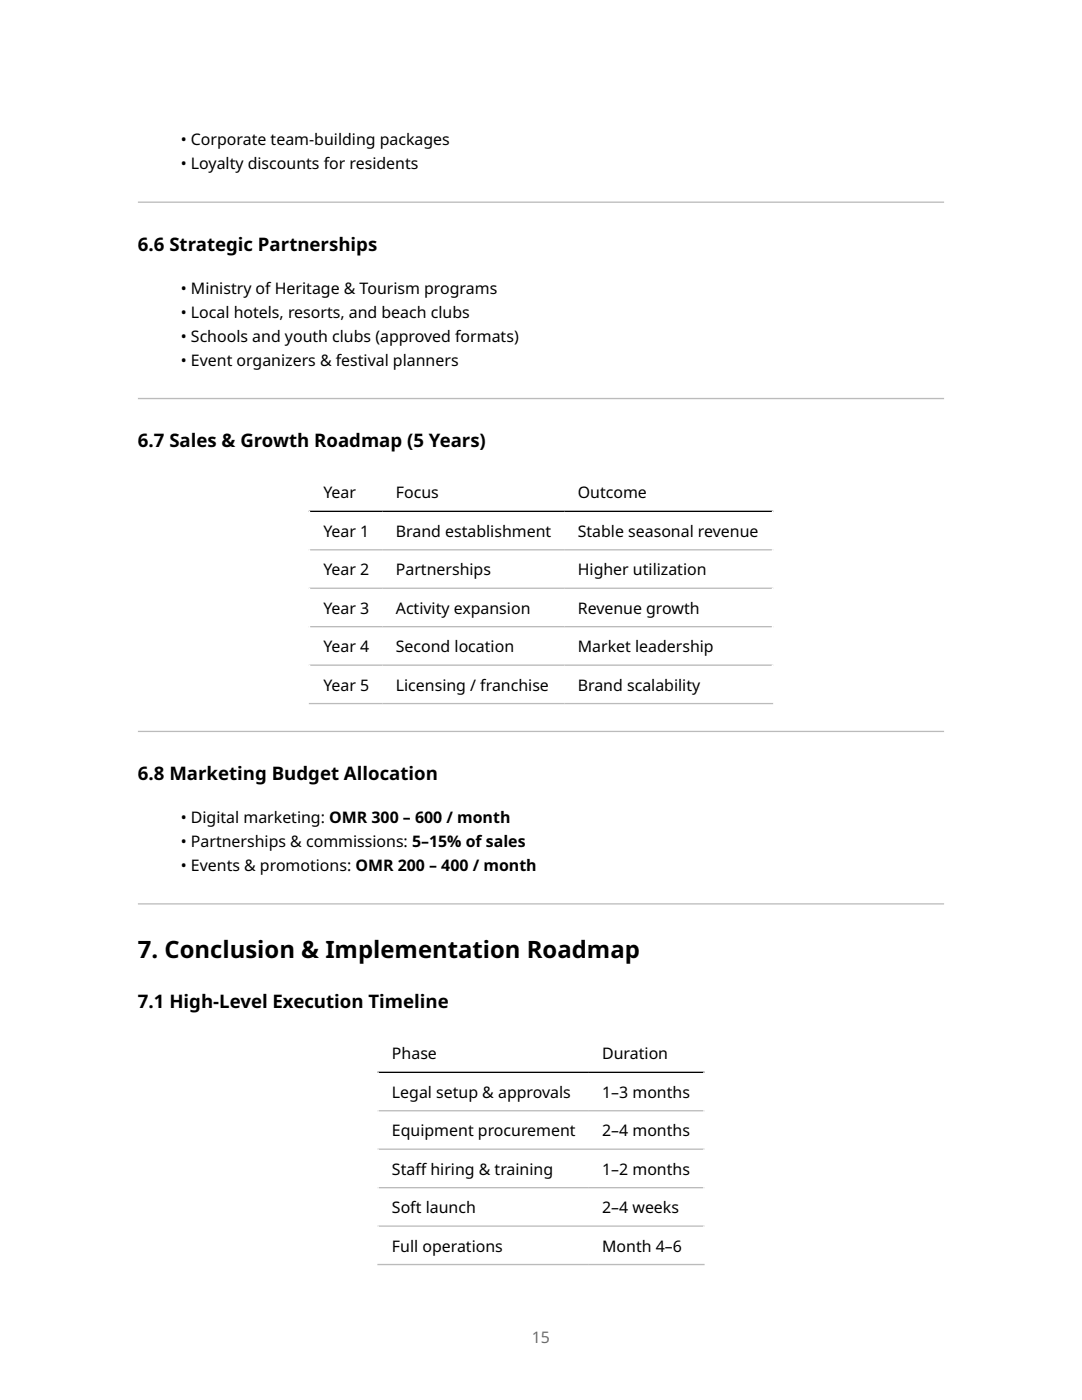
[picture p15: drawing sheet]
<svg xmlns="http://www.w3.org/2000/svg" width="216mm" height="279mm" viewBox="0 0 216 279" stroke-linecap="round" stroke-linejoin="round" font-family="sans-serif">
<defs><g id="words">
<text font-size="4.8" x="27.5" y="191.2">7. Conclusion &amp; Implementation Roadmap</text>
<g font-size="3.7">
<text x="27.5" y="50">6.6 Strategic Partnerships</text>
<text x="27.5" y="89.2">6.7 Sales &amp; Growth Roadmap (5 Years)</text>
<text x="27.5" y="155.6">6.8 Marketing Budget Allocation</text>
<text x="27.5" y="201.1">7.1 High-Level Execution Timeline</text>
</g>
<g font-size="3.2">
<text x="36.1" y="29">• Corporate team-building packages</text>
<text x="36.1" y="33.8">• Loyalty discounts for residents</text>
<text x="36.1" y="58.7">• Ministry of Heritage &amp; Tourism programs</text>
<text x="36.1" y="63.4">• Local hotels, resorts, and beach clubs</text>
<text x="36.1" y="68.2">• Schools and youth clubs (approved formats)</text>
<text x="36.1" y="73">• Event organizers &amp; festival planners</text>
<text x="64.5" y="99.4">Year</text>
<text x="79" y="99.4">Focus</text>
<text x="115.3" y="99.4">Outcome</text>
<text x="64.5" y="107.1">Year 1</text>
<text x="79" y="107.1">Brand establishment</text>
<text x="115.3" y="107.1">Stable seasonal revenue</text>
<text x="64.5" y="114.8">Year 2</text>
<text x="79" y="114.8">Partnerships</text>
<text x="115.3" y="114.8">Higher utilization</text>
<text x="64.5" y="122.5">Year 3</text>
<text x="79" y="122.5">Activity expansion</text>
<text x="115.3" y="122.5">Revenue growth</text>
<text x="64.5" y="130.1">Year 4</text>
<text x="79" y="130.1">Second location</text>
<text x="115.3" y="130.1">Market leadership</text>
<text x="64.5" y="137.8">Year 5</text>
<text x="79" y="137.8">Licensing / franchise</text>
<text x="115.3" y="137.8">Brand scalability</text>
<text x="36.1" y="164.3">• Digital marketing: OMR 300 – 600 / month</text>
<text x="36.1" y="169.1">• Partnerships &amp; commissions: 5–15% of sales</text>
<text x="36.1" y="173.8">• Events &amp; promotions: OMR 200 – 400 / month</text>
<text x="78.2" y="211.4">Phase</text>
<text x="120.2" y="211.4">Duration</text>
<text x="78.2" y="219.1">Legal setup &amp; approvals</text>
<text x="120.2" y="219.1">1–3 months</text>
<text x="78.2" y="226.7">Equipment procurement</text>
<text x="120.2" y="226.7">2–4 months</text>
<text x="78.2" y="234.4">Staf</text>
<text x="82.9" y="234.4">f hiring &amp; training</text>
<text x="120.2" y="234.4">1–2 months</text>
<text x="78.2" y="242.1">Soft launch</text>
<text x="120.2" y="242.1">2–4 weeks</text>
<text x="78.2" y="249.8">Full operations</text>
<text x="120.2" y="249.8">Month 4–6</text>
</g>
<text font-size="3.2" fill="#6e6e6e" x="106.1" y="267.9">15</text>
</g></defs>
<g fill="#bbb">
<path d="M27.5 40.5h160.9zM27.5 40.2h160.9v.3h-160.9z" fill-rule="evenodd"/>
<path d="M27.5 79.7h160.9zM27.5 79.4h160.9v.3h-160.9z" fill-rule="evenodd"/>
</g>
<path d="M61.6 94.4h92.7M61.8 94.2v46.3M154.1 94.2v46.3" fill="none" stroke="#fff" stroke-width=".26"/>
<path d="M61.6 102h92.7" fill="none" stroke="#000" stroke-width=".26"/>
<path d="M61.6 109.7h92.7M61.6 117.4h92.7M61.6 125.1h92.7M61.6 132.7h92.7M61.6 140.4h92.7" fill="none" stroke="#bbb" stroke-width=".26"/>
<g fill="#bbb">
<path d="M27.5 146.1h160.9zM27.5 145.8h160.9v.3h-160.9z" fill-rule="evenodd"/>
<path d="M27.5 180.5h160.9zM27.5 180.3h160.9v.2h-160.9z" fill-rule="evenodd"/>
</g>
<path d="M75.3 206.3h65.3M75.4 206.2v46.3M140.5 206.2v46.3" fill="none" stroke="#fff" stroke-width=".26"/>
<path d="M75.3 214h65.3" fill="none" stroke="#000" stroke-width=".26"/>
<path d="M75.3 221.7h65.3M75.3 229.4h65.3M75.3 237h65.3M75.3 244.7h65.3M75.3 252.4h65.3" fill="none" stroke="#bbb" stroke-width=".26"/>
<use href="#words"/>
</svg>
